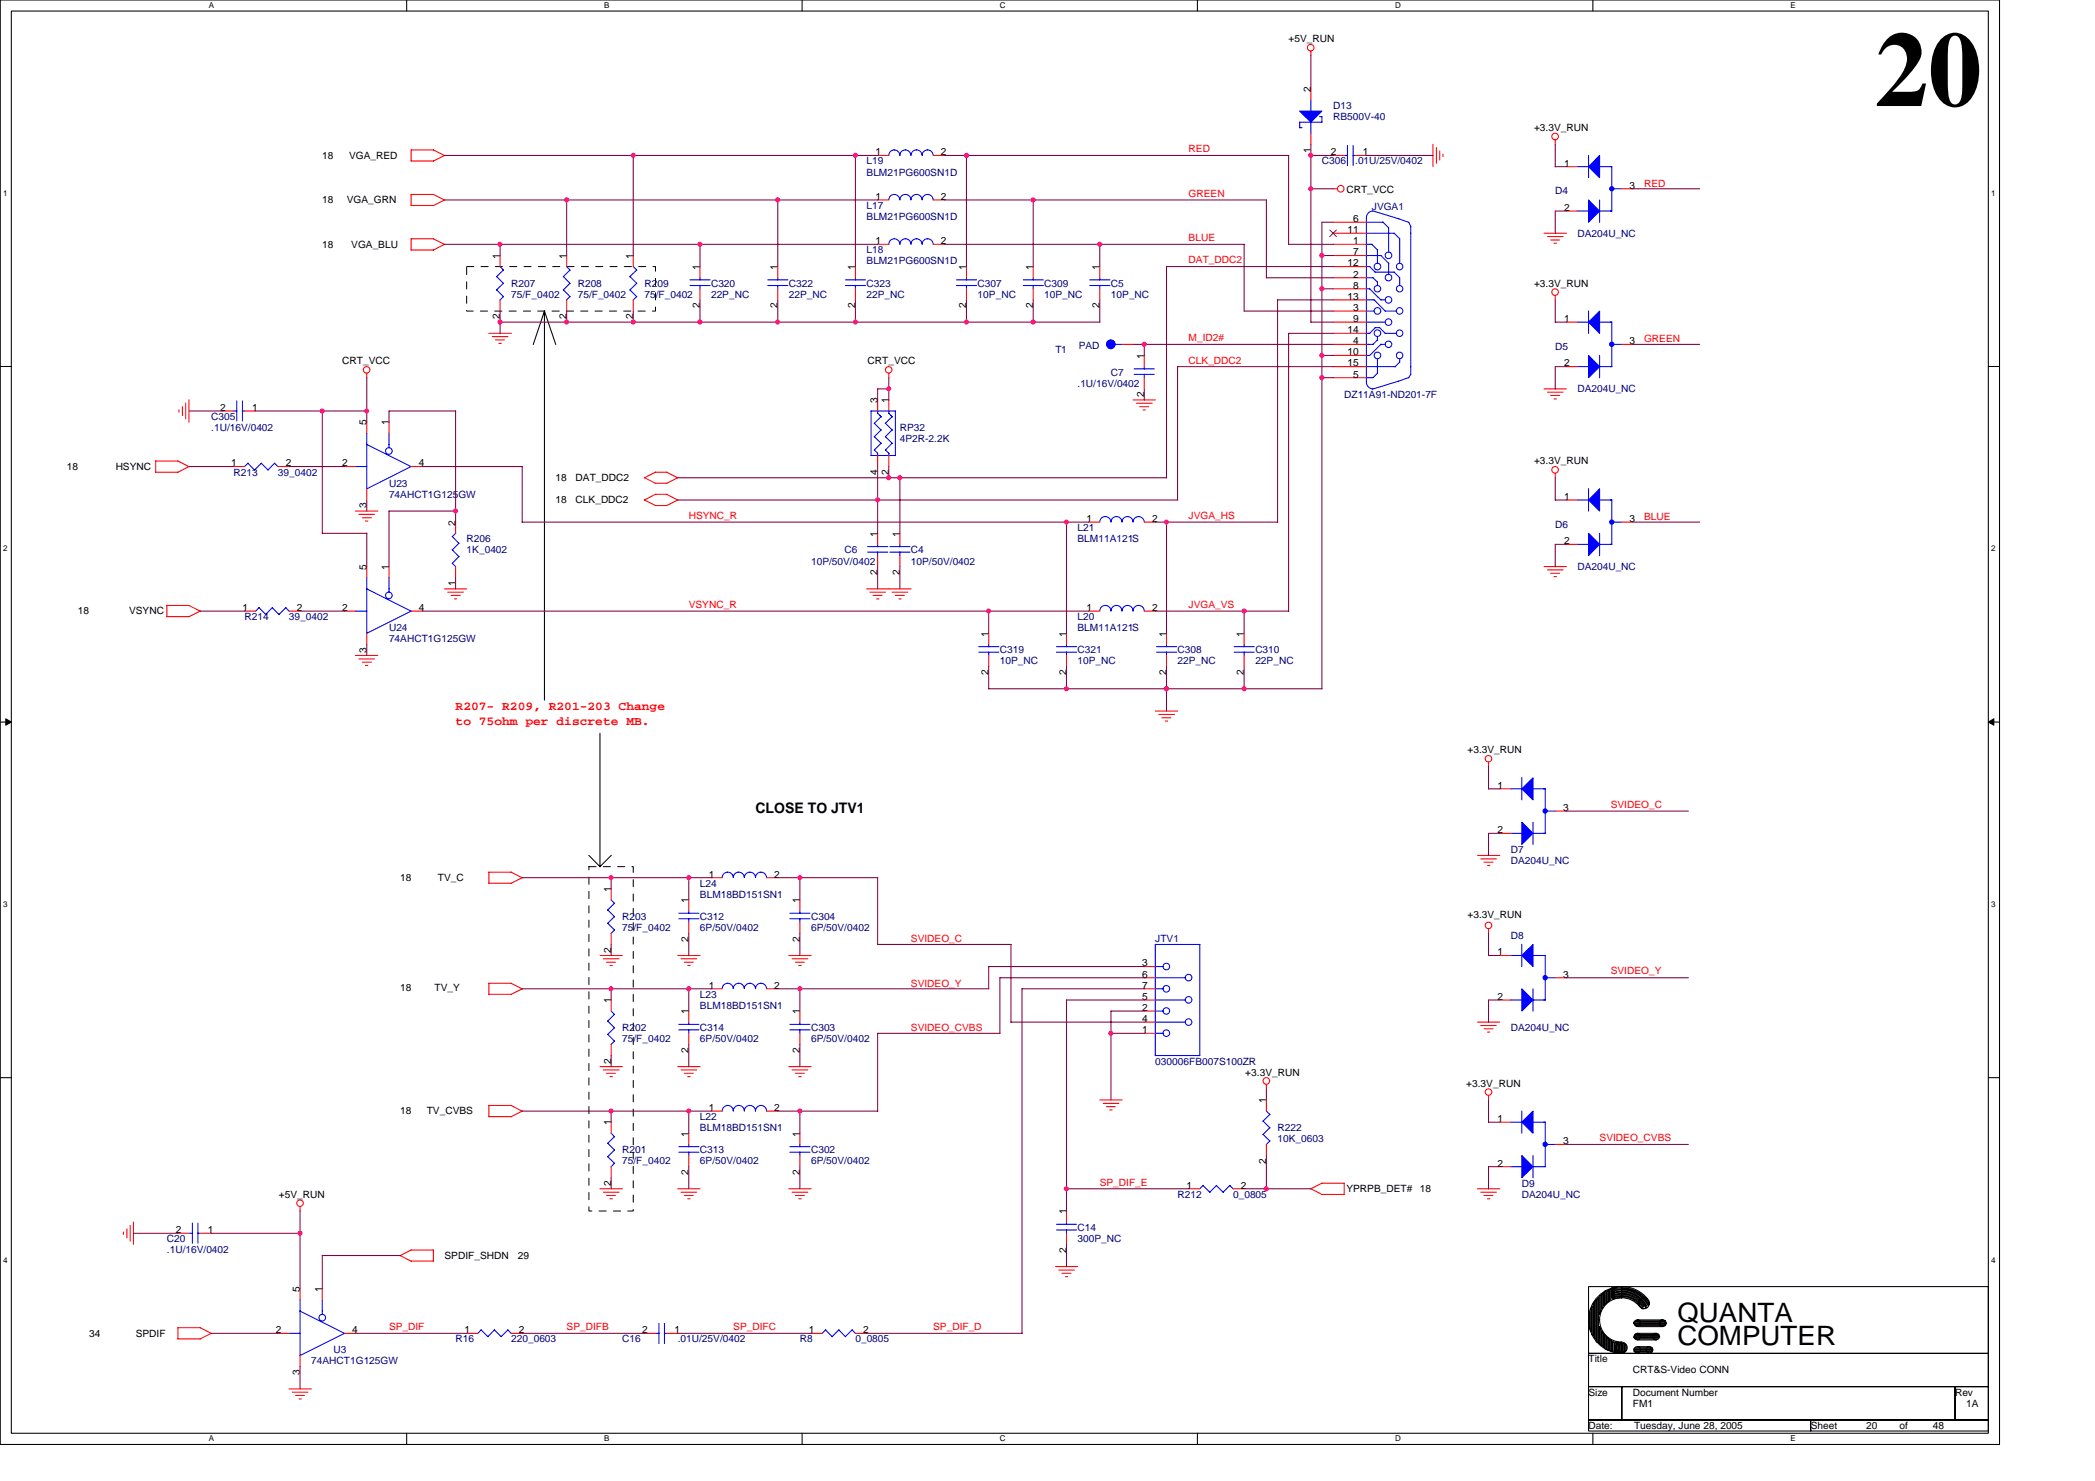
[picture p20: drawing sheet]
<svg xmlns="http://www.w3.org/2000/svg" width="297mm" height="210mm" viewBox="0 0 297 210" stroke-linecap="round" stroke-linejoin="round" font-family="sans-serif">
<defs><g id="words">
<text font-size="15.1" x="265.8" y="15">20</text>
<g font-size="3.8">
<text x="237.8" y="187.3">QUANTA</text>
<text x="237.8" y="190.7">COMPUTER</text>
</g>
<text font-size="2.1" x="107.1" y="115.3">CLOSE TO JTV1</text>
<g font-size="1.7" fill="#f00">
<text x="64.6" y="100.6">R207- R209, R201-203 Change</text>
<text x="64.6" y="102.8">to 75ohm per discrete MB.</text>
</g>
<g font-size="1.4">
<text x="182.7" y="6">+5V_RUN</text>
<text x="185.8" y="13.1" transform="rotate(-90 185.8 13.1)">2</text>
<text x="45.7" y="22.5">18</text>
<text x="49.5" y="22.5">VGA_RED</text>
<text x="124.1" y="22">1</text>
<text x="133.4" y="22">2</text>
<text x="185.8" y="21.6" transform="rotate(-90 185.8 21.6)">1</text>
<text x="188.7" y="22">2</text>
<text x="193.2" y="22">1</text>
<text x="217.5" y="18.6">+3.3V_RUN</text>
<text x="221.8" y="23.6">1</text>
<text x="45.7" y="28.8">18</text>
<text x="49.2" y="28.8">VGA_GRN</text>
<text x="124.1" y="28.3">1</text>
<text x="133.4" y="28.3">2</text>
<text x="190.9" y="27.4">CRT_VCC</text>
<text x="221.8" y="29.9">2</text>
<text x="231.1" y="26.7">3</text>
<text x="45.7" y="35.1">18</text>
<text x="49.8" y="35.1">VGA_BLU</text>
<text x="124.1" y="34.6">1</text>
<text x="133.4" y="34.6">2</text>
<text x="191.1" y="33">11</text>
<text x="191.9" y="31.5">6</text>
<text x="191.9" y="34.6">1</text>
<text x="70.9" y="36.7" transform="rotate(-90 70.9 36.7)">1</text>
<text x="80.3" y="36.7" transform="rotate(-90 80.3 36.7)">1</text>
<text x="89.8" y="36.7" transform="rotate(-90 89.8 36.7)">1</text>
<text x="99.2" y="38.3" transform="rotate(-90 99.2 38.3)">1</text>
<text x="110.3" y="38.3" transform="rotate(-90 110.3 38.3)">1</text>
<text x="121.3" y="38.3" transform="rotate(-90 121.3 38.3)">1</text>
<text x="137" y="38.3" transform="rotate(-90 137 38.3)">1</text>
<text x="146.5" y="38.3" transform="rotate(-90 146.5 38.3)">1</text>
<text x="155.9" y="38.3" transform="rotate(-90 155.9 38.3)">1</text>
<text x="191.1" y="37.8">12</text>
<text x="191.9" y="36.2">7</text>
<text x="191.9" y="39.3">2</text>
<text x="191.9" y="40.9">8</text>
<text x="217.5" y="40.6">+3.3V_RUN</text>
<text x="70.9" y="45.3" transform="rotate(-90 70.9 45.3)">2</text>
<text x="80.3" y="45.3" transform="rotate(-90 80.3 45.3)">2</text>
<text x="89.8" y="45.3" transform="rotate(-90 89.8 45.3)">2</text>
<text x="99.2" y="43.7" transform="rotate(-90 99.2 43.7)">2</text>
<text x="110.3" y="43.7" transform="rotate(-90 110.3 43.7)">2</text>
<text x="121.3" y="43.7" transform="rotate(-90 121.3 43.7)">2</text>
<text x="137" y="43.7" transform="rotate(-90 137 43.7)">2</text>
<text x="146.5" y="43.7" transform="rotate(-90 146.5 43.7)">2</text>
<text x="155.9" y="43.7" transform="rotate(-90 155.9 43.7)">2</text>
<text x="191.1" y="42.5">13</text>
<text x="191.1" y="47.2">14</text>
<text x="191.9" y="44.1">3</text>
<text x="191.9" y="45.6">9</text>
<text x="221.8" y="45.6">1</text>
<text x="48.5" y="51.6">CRT_VCC</text>
<text x="123" y="51.6">CRT_VCC</text>
<text x="162.2" y="50.9" transform="rotate(-90 162.2 50.9)">1</text>
<text x="191.1" y="50.4">10</text>
<text x="191.1" y="51.9">15</text>
<text x="191.9" y="48.8">4</text>
<text x="191.9" y="53.5">5</text>
<text x="221.8" y="51.9">2</text>
<text x="231.1" y="48.8">3</text>
<text x="31.2" y="58.2">2</text>
<text x="35.8" y="58.2">1</text>
<text x="124.4" y="57.1" transform="rotate(-90 124.4 57.1)">3</text>
<text x="126" y="57.1" transform="rotate(-90 126 57.1)">1</text>
<text x="162.2" y="56.3" transform="rotate(-90 162.2 56.3)">2</text>
<text x="52" y="60.3" transform="rotate(-90 52 60.3)">5</text>
<text x="55.1" y="60.3" transform="rotate(-90 55.1 60.3)">1</text>
<text x="217.5" y="65.8">+3.3V_RUN</text>
<text x="9.5" y="66.6">18</text>
<text x="16.4" y="66.6">HSYNC</text>
<text x="32.8" y="66.1">1</text>
<text x="40.5" y="66.1">2</text>
<text x="48.5" y="66.1">2</text>
<text x="59.4" y="66.1">4</text>
<text x="78.8" y="68.2">18</text>
<text x="78.8" y="71.3">18</text>
<text x="81.6" y="68.2">DAT_DDC2</text>
<text x="81.6" y="71.3">CLK_DDC2</text>
<text x="124.4" y="67.3" transform="rotate(-90 124.4 67.3)">4</text>
<text x="126" y="67.3" transform="rotate(-90 126 67.3)">2</text>
<text x="221.8" y="70.8">1</text>
<text x="52" y="72" transform="rotate(-90 52 72)">3</text>
<text x="64.6" y="74.5" transform="rotate(-90 64.6 74.5)">2</text>
<text x="124.4" y="76.1" transform="rotate(-90 124.4 76.1)">1</text>
<text x="127.6" y="76.1" transform="rotate(-90 127.6 76.1)">1</text>
<text x="154" y="74">1</text>
<text x="163.3" y="74">2</text>
<text x="221.8" y="77.1">2</text>
<text x="231.1" y="74">3</text>
<text x="52" y="80.8" transform="rotate(-90 52 80.8)">5</text>
<text x="55.1" y="80.8" transform="rotate(-90 55.1 80.8)">1</text>
<text x="64.6" y="83.1" transform="rotate(-90 64.6 83.1)">1</text>
<text x="124.4" y="81.5" transform="rotate(-90 124.4 81.5)">2</text>
<text x="127.6" y="81.5" transform="rotate(-90 127.6 81.5)">2</text>
<text x="11" y="87.1">18</text>
<text x="18.3" y="87.1">VSYNC</text>
<text x="34.4" y="86.6">1</text>
<text x="42.1" y="86.6">2</text>
<text x="48.5" y="86.6">2</text>
<text x="59.4" y="86.6">4</text>
<text x="154" y="86.6">1</text>
<text x="163.3" y="86.6">2</text>
<text x="52" y="92.5" transform="rotate(-90 52 92.5)">3</text>
<text x="140.2" y="95.7" transform="rotate(-90 140.2 95.7)">2</text>
<text x="140.2" y="90.2" transform="rotate(-90 140.2 90.2)">1</text>
<text x="151.2" y="95.7" transform="rotate(-90 151.2 95.7)">2</text>
<text x="151.2" y="90.2" transform="rotate(-90 151.2 90.2)">1</text>
<text x="165.4" y="95.7" transform="rotate(-90 165.4 95.7)">2</text>
<text x="165.4" y="90.2" transform="rotate(-90 165.4 90.2)">1</text>
<text x="176.4" y="95.7" transform="rotate(-90 176.4 95.7)">2</text>
<text x="176.4" y="90.2" transform="rotate(-90 176.4 90.2)">1</text>
<text x="208.1" y="106.8">+3.3V_RUN</text>
<text x="212.3" y="111.8">1</text>
<text x="212.3" y="118.1">2</text>
<text x="221.6" y="114.9">3</text>
<text x="56.7" y="124.9">18</text>
<text x="62.1" y="124.9">TV_C</text>
<text x="100.5" y="124.4">1</text>
<text x="109.8" y="124.4">2</text>
<text x="86.6" y="126.4" transform="rotate(-90 86.6 126.4)">1</text>
<text x="97.6" y="128" transform="rotate(-90 97.6 128)">1</text>
<text x="113.4" y="128" transform="rotate(-90 113.4 128)">1</text>
<text x="208.1" y="130.1">+3.3V_RUN</text>
<text x="86.6" y="135" transform="rotate(-90 86.6 135)">2</text>
<text x="97.6" y="133.5" transform="rotate(-90 97.6 133.5)">2</text>
<text x="113.4" y="133.5" transform="rotate(-90 113.4 133.5)">2</text>
<text x="161.9" y="137">3</text>
<text x="212.3" y="135.4">1</text>
<text x="56.7" y="140.5">18</text>
<text x="61.6" y="140.5">TV_Y</text>
<text x="86.6" y="142.2" transform="rotate(-90 86.6 142.2)">1</text>
<text x="97.6" y="143.8" transform="rotate(-90 97.6 143.8)">1</text>
<text x="100.5" y="140.1">1</text>
<text x="109.8" y="140.1">2</text>
<text x="113.4" y="143.8" transform="rotate(-90 113.4 143.8)">1</text>
<text x="161.9" y="138.6">6</text>
<text x="161.9" y="140.1">7</text>
<text x="161.9" y="143.3">2</text>
<text x="161.9" y="141.7">5</text>
<text x="212.3" y="141.7">2</text>
<text x="221.6" y="138.6">3</text>
<text x="97.6" y="149.2" transform="rotate(-90 97.6 149.2)">2</text>
<text x="113.4" y="149.2" transform="rotate(-90 113.4 149.2)">2</text>
<text x="161.9" y="144.8">4</text>
<text x="161.9" y="146.4">1</text>
<text x="86.6" y="150.8" transform="rotate(-90 86.6 150.8)">2</text>
<text x="176.6" y="152.4">+3.3V_RUN</text>
<text x="207.9" y="154">+3.3V_RUN</text>
<text x="56.7" y="157.9">18</text>
<text x="60.5" y="157.9">TV_CVBS</text>
<text x="86.6" y="159.5" transform="rotate(-90 86.6 159.5)">1</text>
<text x="97.6" y="161.1" transform="rotate(-90 97.6 161.1)">1</text>
<text x="100.5" y="157.5">1</text>
<text x="109.8" y="157.5">2</text>
<text x="113.4" y="161.1" transform="rotate(-90 113.4 161.1)">1</text>
<text x="179.5" y="156.4" transform="rotate(-90 179.5 156.4)">1</text>
<text x="212.3" y="159">1</text>
<text x="97.6" y="166.5" transform="rotate(-90 97.6 166.5)">2</text>
<text x="113.4" y="166.5" transform="rotate(-90 113.4 166.5)">2</text>
<text x="179.5" y="165" transform="rotate(-90 179.5 165)">2</text>
<text x="212.3" y="165.3">2</text>
<text x="221.6" y="162.2">3</text>
<text x="39.6" y="169.8">+5V_RUN</text>
<text x="86.6" y="168.1" transform="rotate(-90 86.6 168.1)">2</text>
<text x="151.2" y="172.1" transform="rotate(-90 151.2 172.1)">1</text>
<text x="168.2" y="168.5">1</text>
<text x="175.9" y="168.5">2</text>
<text x="190.9" y="169">YPRPB_DET#</text>
<text x="201.3" y="169">18</text>
<text x="24.9" y="174.8">2</text>
<text x="29.5" y="174.8">1</text>
<text x="63" y="178.4">SPDIF_SHDN</text>
<text x="73.4" y="178.4">29</text>
<text x="151.2" y="177.5" transform="rotate(-90 151.2 177.5)">2</text>
<text x="42.5" y="183.1" transform="rotate(-90 42.5 183.1)">5</text>
<text x="45.7" y="183.1" transform="rotate(-90 45.7 183.1)">1</text>
<text x="12.6" y="189.4">34</text>
<text x="19.2" y="189.4">SPDIF</text>
<text x="39.1" y="189">2</text>
<text x="49.9" y="189">4</text>
<text x="65.9" y="189">1</text>
<text x="73.6" y="189">2</text>
<text x="91.1" y="189">2</text>
<text x="95.6" y="189">1</text>
<text x="114.7" y="189">1</text>
<text x="122.4" y="189">2</text>
<text x="42.5" y="194.9" transform="rotate(-90 42.5 194.9)">3</text>
<text x="225.2" y="193.1">Title</text>
<text x="225.2" y="197.8">Size</text>
<text x="231.5" y="197.8">Document Number</text>
<text x="231.5" y="194.6">CRT&amp;S-Video CONN</text>
<text x="277.2" y="197.8">Rev</text>
<text x="225.2" y="202.5">Date:</text>
<text x="231.5" y="199.4">FM1</text>
<text x="231.7" y="202.5">Tuesday, June 28, 2005</text>
<text x="256.7" y="202.5">Sheet</text>
<text x="264.6" y="202.5">20</text>
<text x="269.3" y="202.5">of</text>
<text x="274" y="202.5">48</text>
<text x="278.8" y="199.4">1A</text>
</g>
<g font-size="1.4" fill="#000080">
<text x="189" y="15.4">D13</text>
<text x="189" y="17">RB500V-40</text>
<text x="122.9" y="23.3">L19</text>
<text x="187.4" y="23.3">C306</text>
<text x="192.1" y="23.3">.01U/25V/0402</text>
<text x="122.9" y="24.9">BLM21PG600SN1D</text>
<text x="122.9" y="29.6">L17</text>
<text x="194.5" y="29.8">JVGA1</text>
<text x="220.5" y="27.6">D4</text>
<text x="122.9" y="35.9">L18</text>
<text x="122.9" y="31.2">BLM21PG600SN1D</text>
<text x="223.6" y="33.5">DA204U_NC</text>
<text x="72.5" y="40.6">R207</text>
<text x="81.9" y="40.6">R208</text>
<text x="91.4" y="40.6">R209</text>
<text x="100.8" y="40.6">C320</text>
<text x="111.8" y="40.6">C322</text>
<text x="122.9" y="37.5">BLM21PG600SN1D</text>
<text x="122.9" y="40.6">C323</text>
<text x="138.6" y="40.6">C307</text>
<text x="148.1" y="40.6">C309</text>
<text x="157.5" y="40.6">C5</text>
<text x="72.5" y="42.2">75/F_0402</text>
<text x="81.9" y="42.2">75/F_0402</text>
<text x="91.4" y="42.2">75/F_0402</text>
<text x="100.8" y="42.2">22P_NC</text>
<text x="111.8" y="42.2">22P_NC</text>
<text x="122.9" y="42.2">22P_NC</text>
<text x="138.6" y="42.2">10P_NC</text>
<text x="148.1" y="42.2">10P_NC</text>
<text x="157.5" y="42.2">10P_NC</text>
<text x="149.6" y="50.1">T1</text>
<text x="152.9" y="49.4">PAD</text>
<text x="157.5" y="53.2">C7</text>
<text x="220.5" y="49.6">D5</text>
<text x="29.9" y="59.5">C305</text>
<text x="152.8" y="54.8">.1U/16V/0402</text>
<text x="190.6" y="56.4">DZ11A91-ND201-7F</text>
<text x="223.6" y="55.6">DA204U_NC</text>
<text x="29.9" y="61.1">.1U/16V/0402</text>
<text x="127.6" y="61.1">RP32</text>
<text x="127.6" y="62.7">4P2R-2.2K</text>
<text x="33.1" y="67.4">R213</text>
<text x="39.4" y="67.4">39_0402</text>
<text x="55.2" y="69">U23</text>
<text x="55.2" y="70.5">74AHCT1G125GW</text>
<text x="66.2" y="76.9">R206</text>
<text x="152.8" y="75.3">L21</text>
<text x="152.8" y="76.9">BLM11A121S</text>
<text x="220.5" y="74.8">D6</text>
<text x="66.2" y="78.4">1K_0402</text>
<text x="115" y="80">10P/50V/0402</text>
<text x="119.7" y="78.4">C6</text>
<text x="129.2" y="78.4">C4</text>
<text x="129.2" y="80">10P/50V/0402</text>
<text x="223.6" y="80.8">DA204U_NC</text>
<text x="34.7" y="87.9">R214</text>
<text x="41" y="87.9">39_0402</text>
<text x="55.2" y="89.5">U24</text>
<text x="152.8" y="87.9">L20</text>
<text x="152.8" y="89.5">BLM11A121S</text>
<text x="55.2" y="91">74AHCT1G125GW</text>
<text x="141.8" y="92.6">C319</text>
<text x="141.8" y="94.2">10P_NC</text>
<text x="152.8" y="92.6">C321</text>
<text x="152.8" y="94.2">10P_NC</text>
<text x="167" y="92.6">C308</text>
<text x="167" y="94.2">22P_NC</text>
<text x="178" y="92.6">C310</text>
<text x="178" y="94.2">22P_NC</text>
<text x="99.2" y="125.7">L24</text>
<text x="214.2" y="120.9">D7</text>
<text x="214.2" y="122.5">DA204U_NC</text>
<text x="88.2" y="130.4">R203</text>
<text x="88.2" y="132">75/F_0402</text>
<text x="99.2" y="130.4">C312</text>
<text x="99.2" y="132">6P/50V/0402</text>
<text x="99.2" y="127.3">BLM18BD151SN1</text>
<text x="115" y="130.4">C304</text>
<text x="115" y="132">6P/50V/0402</text>
<text x="163.8" y="133.5">JTV1</text>
<text x="214.2" y="133.1">D8</text>
<text x="99.2" y="141.4">L23</text>
<text x="99.2" y="143">BLM18BD151SN1</text>
<text x="88.2" y="146.1">R202</text>
<text x="88.2" y="147.7">75/F_0402</text>
<text x="99.2" y="146.1">C314</text>
<text x="99.2" y="147.7">6P/50V/0402</text>
<text x="115" y="146.1">C303</text>
<text x="115" y="147.7">6P/50V/0402</text>
<text x="214.2" y="146.1">DA204U_NC</text>
<text x="163.8" y="150.9">030006FB007S100ZR</text>
<text x="99.2" y="158.7">L22</text>
<text x="99.2" y="160.3">BLM18BD151SN1</text>
<text x="181.1" y="160.3">R222</text>
<text x="181.1" y="161.9">10K_0603</text>
<text x="88.2" y="163.5">R201</text>
<text x="88.2" y="165">75/F_0402</text>
<text x="99.2" y="163.5">C313</text>
<text x="99.2" y="165">6P/50V/0402</text>
<text x="115" y="163.5">C302</text>
<text x="115" y="165">6P/50V/0402</text>
<text x="167" y="169.8">R212</text>
<text x="174.8" y="169.8">0_0805</text>
<text x="215.8" y="168.2">D9</text>
<text x="215.8" y="169.8">DA204U_NC</text>
<text x="23.7" y="176.1">C20</text>
<text x="23.7" y="177.6">.1U/16V/0402</text>
<text x="152.8" y="174.5">C14</text>
<text x="152.8" y="176.1">300P_NC</text>
<text x="47.3" y="191.8">U3</text>
<text x="64.6" y="190.2">R16</text>
<text x="72.5" y="190.2">220_0603</text>
<text x="88.2" y="190.2">C16</text>
<text x="96.1" y="190.2">.01U/25V/0402</text>
<text x="113.4" y="190.2">R8</text>
<text x="121.3" y="190.2">0_0805</text>
<text x="44.1" y="193.4">74AHCT1G125GW</text>
</g>
<g font-size="1.4" fill="#f00">
<text x="168.5" y="21.6">RED</text>
<text x="168.5" y="27.9">GREEN</text>
<text x="233.1" y="26.5">RED</text>
<text x="168.5" y="34.2">BLUE</text>
<text x="168.5" y="37.3">DAT_DDC2</text>
<text x="168.5" y="48.3">M_ID2#</text>
<text x="168.5" y="51.6">CLK_DDC2</text>
<text x="233.1" y="48.5">GREEN</text>
<text x="97.7" y="73.6">HSYNC_R</text>
<text x="168.5" y="73.6">JVGA_HS</text>
<text x="233.1" y="73.7">BLUE</text>
<text x="97.7" y="86.1">VSYNC_R</text>
<text x="168.5" y="86.1">JVGA_VS</text>
<text x="228.4" y="114.5">SVIDEO_C</text>
<text x="129.2" y="133.5">SVIDEO_C</text>
<text x="129.2" y="139.8">SVIDEO_Y</text>
<text x="228.4" y="138.1">SVIDEO_Y</text>
<text x="129.2" y="146.1">SVIDEO_CVBS</text>
<text x="226.8" y="161.7">SVIDEO_CVBS</text>
<text x="155.9" y="168">SP_DIF_E</text>
<text x="55.2" y="188.5">SP_DIF</text>
<text x="80.3" y="188.5">SP_DIFB</text>
<text x="104" y="188.5">SP_DIFC</text>
<text x="132.3" y="188.5">SP_DIF_D</text>
</g>
<g font-size="1.1">
<text x="29.6" y="1.2">A</text>
<text x="85.7" y="1.2">B</text>
<text x="141.7" y="1.2">C</text>
<text x="197.8" y="1.2">D</text>
<text x="253.9" y="1.2">E</text>
<text x=".4" y="27.8">1</text>
<text x="282.3" y="27.8">1</text>
<text x=".4" y="78.1">2</text>
<text x="282.3" y="78.1">2</text>
<text x=".4" y="128.5">3</text>
<text x="282.3" y="128.5">3</text>
<text x=".4" y="178.9">4</text>
<text x="282.3" y="178.9">4</text>
<text x="29.6" y="204.3">A</text>
<text x="85.7" y="204.3">B</text>
<text x="141.7" y="204.3">C</text>
<text x="197.8" y="204.3">D</text>
<text x="253.9" y="204.3">E</text>
</g>
</g></defs>
<path d="M0 0h283.5v204.7h-283.5zM1.6 1.6h280.3v201.5h-280.3z" fill="none" stroke="#000" stroke-width=".15"/>
<g fill="#fff">
<path d="M29.6 .1h.8v1.3h-.8z"/>
<path d="M29.6 203.3h.8v1.3h-.8z"/>
</g>
<path d="M57.7 0v1.6M57.7 203.1v1.6" fill="none" stroke="#000" stroke-width=".15"/>
<g fill="#fff">
<path d="M85.7 .1h.7v1.3h-.7z"/>
<path d="M85.7 203.3h.7v1.3h-.7z"/>
</g>
<path d="M113.7 0v1.6M113.7 203.1v1.6" fill="none" stroke="#000" stroke-width=".15"/>
<g fill="#fff">
<path d="M141.7 .1h.9v1.3h-.9z"/>
<path d="M141.7 203.3h.9v1.3h-.9z"/>
</g>
<path d="M169.8 0v1.6M169.8 203.1v1.6" fill="none" stroke="#000" stroke-width=".15"/>
<g fill="#fff">
<path d="M197.8 .1h.8v1.3h-.8z"/>
<path d="M197.8 203.3h.8v1.3h-.8z"/>
</g>
<path d="M225.8 0v1.6M225.8 203.1v1.6" fill="none" stroke="#000" stroke-width=".15"/>
<g fill="#fff">
<path d="M253.9 .1h.7v1.3h-.7z"/>
<path d="M253.9 203.3h.7v1.3h-.7z"/>
<path d="M.4 26.8h.7v1.2h-.7z"/>
<path d="M282.3 26.8h.6v1.2h-.6z"/>
<path d="M.4 77.1h.7v1.3h-.7z"/>
<path d="M282.3 77.1h.6v1.3h-.6z"/>
</g>
<path d="M0 51.9h1.6M281.9 51.9h1.6" fill="none" stroke="#000" stroke-width=".15"/>
<g fill="#fff">
<path d="M.4 127.5h.7v1.3h-.7z"/>
<path d="M282.3 127.5h.6v1.3h-.6z"/>
</g>
<path d="M0 102.3h1.6M281.9 102.3h1.6" fill="none" stroke="#000" stroke-width=".15"/>
<path d="M.8 101.9l.8 .4-.8 .5zM281.9 102.3l.8-.4v.9z" fill="#000" stroke="#000" stroke-width=".14"/>
<g fill="#fff">
<path d="M.4 177.9h.7v1.3h-.7z"/>
<path d="M282.3 177.9h.6v1.3h-.6z"/>
</g>
<g fill="none" stroke="#000" stroke-width=".15">
<path d="M77.2 44.1v55.1M77.2 44.1l-1.6 4.7M77.2 44.1l1.6 4.7M85.1 103.9v19M83.5 121.2l1.6 1.6 1.6-1.6M0 152.7h1.6M281.9 152.7h1.6M225.2 182.4h56.7v9.4h-56.7zM225.2 191.8h56.7v4.7h-56.7zM225.2 196.5h4.8v4.8h-4.8zM225.4 186v2.2l.2 .5M225.7 185.2v3.9l.2 .2"/>
<path d="M225.7 185.2l-.2 .3v3.2M225.9 184.8v4.5M226 184.6v5l.2 .2M226 184.5l-.1 .4M226.3 184.2v6M226.4 184.2l-.2 .2v5.4M226.6 183.9v6.5M226.6 190.4h.2M226.7 183.9l-.2 .2v6.1M226.8 183.6v2.7l.2-.5M227 188.3v2.3l.1 .1M227 188.4l-.2-.4v2.4"/>
<path d="M227.1 183.5v2M227.1 183.4l-.1 .2v2.2M227.3 189v1.9M227.3 190.9l.2 .1M227.3 189l-.2-.3v2M227.3 185.3l-.2 .2M227.4 183.1v2M227.4 189.1v1.9M227.4 189.1l.2 .2M227.5 183.1l-.2 .2v2M227.6 191.2h.2M227.6 189.3v1.9"/>
<path d="M227.6 184.8l-.2 .2M227.8 183v1.7M227.8 183h-.2v1.9M227.9 189.6v1.7h.2M227.9 189.6l-.1-.2v1.8M227.9 184.5l-.1 .2M228.1 182.8v1.6M228.1 182.8l-.2 .2v1.6M228.2 182.8v1.4M228.2 189.9v1.4l.2 .2M228.2 189.9l-.1-.1v1.5M228.2 184.2l-.1 .2"/>
<path d="M228.4 182.7v1.6M228.4 189.9v1.6M228.4 189.9l.2 .2M228.4 182.6l-.2 .2M228.5 190.1v1.4M228.7 183.7l1.2-.2a3.6 3.6 0 0 1 3.1 1.7M228.7 183.5l1.2-.2a3.8 3.8 0 0 1 3.4 2.1M228.7 183.3l1.2-.2a3.9 3.9 0 0 1 3.6 2.3M228.7 183.2l1.2-.2a4 4 0 0 1 3.6 2.1M228.7 183l1.2-.2a4.2 4.2 0 0 1 3.8 2.2M228.7 182.7l1.2-.2a4.6 4.6 0 0 1 3.9 2.2M228.7 190.1v1.4h-.2"/>
<path d="M228.7 184.1l-.2-.2v-1.3l.2-.1v1.6M228.7 190.2h.2M228.7 184l1.2-.2a3.3 3.3 0 0 1 3 1.7M228.7 183.8l1.2-.2a3.5 3.5 0 0 1 3.1 1.9M228.8 182.8l1.1-.1a4.4 4.4 0 0 1 3.9 2.2M228.9 191.5h.1M228.9 182.6v1.3M228.9 190.2v1.3M229 190.2h.2M229 190.2v1.3M229.3 190.2v1.5l.2-.2M229.3 190.2l-.5 1.4h.4v-1.4"/>
<path d="M229.5 190.2v1.3M229.5 190.2l.2 .4M229.6 190.5v1.1h.2M229.9 182.4l-1.4 .2M229.9 183.9l-1.1 .2M230 196.5h47.2v4.8h-47.2zM230 190.4v1.2h.1v-1.2h.2M230 190.4h-.2v1.2M230.3 190.4v1.3l.1-.2M230.4 190.5v1M230.4 190.5l.2 .2M230.6 190.7v.6"/>
<path d="M231.7 187.6h4.6M231.7 189.4h3.6M231.8 187.2h4.3v.2h-4.4v.2M231.8 189.1h3.4M231.8 191h2.4M232 187.9h4.1M232 189.8h3M232 191.6h2.2M232.2 190.9h1.7M232.2 191.8h1.7M232.2 189.9h2.7M232.2 189h2.7"/>
<path d="M232.2 188h3.6M232.2 187.1h3.6M232.4 185.1a3.1 3.1 0 0 0-2.5-1.2 3.1 3.1 0 0 0-3.1 3.1 3.2 3.2 0 0 0 3.1 3.2M233.6 184.1a4.7 4.7 0 0 0-3.7-1.7 4.7 4.7 0 0 0-4.7 4.6 4.7 4.7 0 0 0 4.7 4.8M234.2 191.2h-2.5v.1h2.7l-.2 .2M234.2 191v.2M234.2 191.5h-2.5l.3 .2M235.2 189.1v.2h-3.4l-.1 .2M235.3 189.4l-.2 .2h-3.4l.3 .2M236.1 187.7h-4.3l.2 .2M236.3 187.6l-.2 .1M277.2 196.5h4.7v4.8h-4.7z"/>
<path d="M225.2 201.3h31.5v1.5h-31.5zM256.7 201.3h25.2v1.5h-25.2z"/>
<circle cx="229.9" cy="191" r=".78"/>
<circle cx="232.1" cy="187.5" r=".46"/>
<circle cx="232.1" cy="191.3" r=".46"/>
<circle cx="232.1" cy="189.4" r=".46"/>
<circle cx="233.1" cy="184.7" r=".77"/>
<circle cx="233.9" cy="191.3" r=".46"/>
<circle cx="234.8" cy="189.4" r=".46"/>
<circle cx="235.8" cy="187.5" r=".47"/>
</g>
<path d="M66.2 37.8h26.7v6.3h-26.7v-6.3M83.5 122.8h6.3v48.8h-6.3v-48.8" fill="none" stroke="#000" stroke-width=".14" stroke-dasharray="1 1 1 1 1 1 1 1"/>
<g fill="none" stroke="#f00" stroke-width=".15">
<path d="M185.9 7.2v.7M185.9 12.6v1.6M185.9 18.9v1.6M220.5 19.8v.7M58.3 33.8h3.2M58.3 33.8v1.6l3.1 .1 1.6-.9M58.3 21.2v1.6h3.1l1.6-.8M58.3 21.3h3.2M61.4 33.8l1.7 .8M61.4 27.6l1.7 .8M61.4 21.3l1.7 .8M61.5 27.6l-3.2-.1v1.6h3.1l1.6-.8"/>
<path d="M70.9 36.2v1.6M80.3 36.2v1.6M89.8 36.2v1.6M99.2 37.8v1.6M110.3 37.8v1.6M121.3 37.8v1.6M124.4 34.6h1.6M124.4 22h1.6M124.4 28.3h1.6M132.3 34.6h1.6M132.3 22h1.6M132.3 28.3h1.6"/>
<path d="M137 37.8v1.6M146.5 37.8v1.6M155.9 37.8v1.6M189 26.8h.6M189 33.1h4.7M189 31.5h4.7M189 34.6h4.7M189 36.2h4.7M189 37.8h4.7M189 39.4h4.7M189 22h1.6M192.1 22h1.6"/>
<path d="M203.2 20.4v3.2M203.7 20.9v2.2M204.1 21.4v1.3M204.6 21.9v.3M218.9 33.1h3.2M219.4 33.5h2.2M219.9 34h1.2M220.3 34.5h.4M222.1 29.9h1.5M222.1 23.6h1.5M230 26.8h1.5M25.4 58.1v.3"/>
<path d="M25.9 57.6v1.3M26.3 57.1v2.3M26.8 56.7v3.1M31.5 58.3h1.6M34.7 58.3h1.6M52 52.9v.7M52 59.8v1.6M55.2 59.8v1.6M69.3 47.2h3.2M69.8 47.7h2.2M70.2 48.2h1.3M70.7 48.7h.4"/>
<path d="M70.9 42.5v1.6M80.3 42.5v1.6M89.8 42.5v1.6M99.2 40.9v1.6M110.3 40.9v1.6M121.3 40.9v1.6M124.4 56.7v1.6M126 52.9v.7M126 56.7v1.6M137 40.9v1.6M146.5 40.9v1.6M155.9 40.9v1.6"/>
<path d="M159.1 48.8h1.6M160.7 56.7h3.1M161.1 57.1h2.3M161.6 57.6h1.3M162.1 58.1h.3M162.2 50.4v1.6M162.2 53.5v1.6M189 47.2h4.7M189 40.9h4.7M189 42.5h4.7M189 44.1h4.7M189 45.7h4.7"/>
<path d="M189 48.8h4.7M189 50.4h4.7M189 52h4.7M189 53.5h4.7M218.9 55.1h3.2M219.4 55.6h2.2M219.9 56h1.2M220.3 56.5h.4M220.5 41.9v.6M222.1 45.7h1.5M222.1 52h1.5M230 48.8h1.5"/>
<path d="M22.1 66.9h3.1M26.8 66.1l-1.6 .9M26.8 66.1l-1.6-.8h-3.1v1.6M33.1 66.1h1.6M39.4 66.1h1.6M48.8 66.1h1.6M50.4 72.4h3.2M50.9 72.9h2.2M51.4 73.4h1.3M51.8 73.9h.4M52 69.3v1.6M58.3 66.1h1.6"/>
<path d="M64.6 74v1.6M91.4 67.7l1.5 .8M91.4 70.8l1.5 .8M92.9 68.5h1.6M92.9 71.6h1.6M92.9 66.9h1.6l1.6 .8M92.9 70.1h1.6l1.6 .8M93 66.9l-1.6 .8M93 70l-1.6 .9M96.1 67.7l-1.6 .8M96.1 70.9l-1.6 .8M124.4 64.6v1.5"/>
<path d="M124.4 75.6v1.6M124.4 78.7v1.6M126 64.6v1.5M127.6 75.6v1.6M127.6 78.7v1.6M154.4 74h1.5M162.2 74h1.6M220.5 67.1v.6M222.1 77.2h1.5M222.1 70.9h1.5M230 74h1.5M23.6 87.4h3.2"/>
<path d="M23.7 85.8h3.1l1.6 .8-1.6 .8M23.7 85.8v1.6M34.7 86.6h1.6M41 86.6h1.5M48.8 86.6h1.6M50.4 92.9h3.2M50.9 93.4h2.2M51.4 93.9h1.3M51.8 94.3h.4M52 80.3v1.6M52 89.7v1.6M55.2 80.3v1.6"/>
<path d="M58.3 86.6h1.6M63 83.5h3.2M63.5 83.9h2.2M64 84.4h1.3M64.4 84.9h.3M64.6 80.3v1.6M122.9 83.5h6.3M123.3 83.9h2.3M123.8 84.4h1.3M124.3 84.9h.3M126.5 83.9h2.2M126.9 84.4h1.3"/>
<path d="M127.4 84.9h.4M140.2 89.7v1.6M140.2 92.9v1.6M151.2 89.7v1.6M151.2 92.9v1.6M154.4 86.6h1.5M162.2 86.6h1.6M165.4 89.7v1.6M165.4 92.9v1.6M176.4 89.7v1.6M176.4 92.9v1.6M218.9 80.3h3.2"/>
<path d="M219.4 80.8h2.2M219.9 81.3h1.2M220.3 81.7h.4M163.8 100.8h3.2M164.3 101.3h2.2M164.7 101.7h1.3M165.2 102.2h.4M211 108v.7M212.6 118.1h1.6M212.6 111.8h1.6M220.5 115h1.6M69.3 125.2h3.2"/>
<path d="M69.3 139.4h3.2l1.6 .8-1.6 .7M69.3 139.3v1.6M74 124.4l-1.5 .8M74.1 124.4l-1.6-.8h-3.2v1.6M85.1 135.4h3.1M85.6 135.9h2.2M86 136.4h1.3M86.5 136.8h.3M86.7 126v1.6M86.7 132.3v1.6M96.1 135.4h3.2M96.6 135.9h2.2"/>
<path d="M97 136.4h1.3M97.5 136.8h.4M97.7 127.6v1.5M97.7 130.7v1.6M100.8 124.4h1.6M108.7 124.4h1.6M111.8 135.4h3.2M112.3 135.9h2.2M112.8 136.4h1.2M113.3 136.8h.3M113.4 127.6v1.5M113.4 130.7v1.6"/>
<path d="M162.2 137h1.6M162.2 138.6h1.6M209.5 121.2h3.2M209.9 121.7h2.3M210.4 122.2h1.3M210.9 122.7h.3M211 131.6v.7M212.6 135.4h1.6M220.5 138.6h1.6M69.3 140.9h3.2M69.3 158.3h3.2M69.3 158.3v-1.6h3.2l1.6 .8-1.6 .8"/>
<path d="M85.1 151.2h3.1M85.6 151.6h2.2M86 152.1h1.3M86.5 152.6h.3M86.7 141.7v1.6M86.7 148v1.6M86.7 159v1.6M96.1 151.2h3.2M96.6 151.6h2.2M97 152.1h1.3M97.5 152.6h.4M97.7 143.3v1.6"/>
<path d="M97.7 146.5v1.5M100.8 140.1h1.6M100.8 157.5h1.6M108.7 140.1h1.6M108.7 157.5h1.6M111.8 151.2h3.2M112.3 151.6h2.2M112.8 152.1h1.2M113.3 152.6h.3M113.4 143.3v1.6M113.4 146.5v1.5M155.9 155.9h3.2"/>
<path d="M156.4 156.4h2.2M156.9 156.8h1.2M157.3 157.3h.4M162.2 144.9h1.6M162.2 140.1h1.6M162.2 143.3h1.6M162.2 146.5h1.6M162.2 141.7h1.6M179.6 153.7v.6M179.6 155.9v1.6M209.5 144.9h3.1M209.9 145.4h2.2"/>
<path d="M210.4 145.8h1.3M210.9 146.3h.3M211 155.3v.6M212.6 141.7h1.6M212.6 159h1.6M17.5 174.6v.3M18 174.2v1.3M18.5 173.7v2.2M18.9 173.2v3.2M25.2 174.8h1.6M28.4 174.8h1.5M42.5 171v.7"/>
<path d="M56.7 178l1.6-.8h3.1v1.5M56.7 177.9l1.6 .9M58.3 178.7h3.2M85.1 168.5h3.1M85.6 169h2.2M86 169.4h1.3M86.5 169.9h.3M86.7 165.4v1.5M96.1 168.5h3.2M96.6 169h2.2M97 169.4h1.3M97.5 169.9h.4"/>
<path d="M97.7 160.6v1.6M97.7 163.8v1.6M111.8 168.5h3.2M112.3 169h2.2M112.8 169.4h1.2M113.3 169.9h.3M113.4 160.6v1.6M113.4 163.8v1.6M149.6 179.5h3.2M151.2 171.6v1.6M151.2 174.8v1.6M168.5 168.5h1.6"/>
<path d="M174.8 168.5h1.6M179.6 162.2v1.6M187.4 169.3h3.2M187.4 169.3l-1.5-.8 1.5-.8h3.2v1.6M209.5 168.5h3.2M209.9 169h2.3M210.4 169.4h1.3M210.9 169.9h.3M212.6 165.4h1.6M220.5 162.2h1.6M25.2 189.8h3.2M25.2 188.2h3.2l1.6 .8"/>
<path d="M25.2 188.2v1.6M29.9 189l-1.5 .8M39.4 189h1.6M41 196.8h3.2M41.4 197.3h2.3M41.9 197.8h1.3M42.4 198.3h.3M42.5 182.7v1.5M42.5 192.1v1.6M45.7 182.7v1.5M48.8 189h1.6M66.2 189h1.6"/>
<path d="M72.5 189h1.5M91.4 189h1.5M94.5 189h1.6M115 189h1.6M121.3 189h1.6M150.1 180h2.2M150.6 180.5h1.2M151.1 180.9h.3"/>
<circle cx="185.8" cy="6.7" r=".47"/>
<circle cx="220.5" cy="19.3" r=".47"/>
<circle cx="190.1" cy="26.8" r=".47"/>
<circle cx="52" cy="52.4" r=".46"/>
<circle cx="126" cy="52.4" r=".46"/>
<circle cx="220.5" cy="41.4" r=".47"/>
<circle cx="220.5" cy="66.6" r=".47"/>
<circle cx="211.1" cy="107.5" r=".46"/>
<circle cx="211.1" cy="131.2" r=".46"/>
<circle cx="179.5" cy="153.2" r=".47"/>
<circle cx="211.1" cy="154.8" r=".46"/>
<circle cx="42.5" cy="170.5" r=".46"/>
</g>
<g fill="none" stroke="#00f" stroke-width=".15">
<path d="M184.3 17.3v.8h.3M185.9 14.2v1.6M185.9 17.3v1.6M187.1 16.5h.3v.8h-3.1M70.4 39.2l1 1M70.9 37.8l.5 .5M71.4 38.3l-1 .9M79.9 39.2l.9 1-.9 .9M80.3 37.8l.5 .5-.9 .9M89.3 39.2l1 1-1 .9M89.8 37.8l.5 .5-1 .9M97.8 39.7h2.9"/>
<path d="M99.2 39.4v.3M108.9 39.7h2.8M110.3 39.4v.3M119.9 39.7h2.8M121.3 39.4v.3M126 34.6a.78 .78 0 0 1 .8-.8 .78 .78 0 0 1 .8 .8 .78 .78 0 0 1 .8-.8 .78 .78 0 0 1 .8 .8 .79 .79 0 0 1 .7-.8 .79 .79 0 0 1 .8 .8 .78 .78 0 0 1 .8-.8 .78 .78 0 0 1 .8 .8M126 22a.78 .78 0 0 1 .8-.7 .78 .78 0 0 1 .8 .7 .78 .78 0 0 1 .8-.7 .78 .78 0 0 1 .8 .7 .79 .79 0 0 1 .7-.7 .79 .79 0 0 1 .8 .7 .78 .78 0 0 1 .8-.7 .78 .78 0 0 1 .8 .7M126 28.3a.78 .78 0 0 1 .8-.7 .78 .78 0 0 1 .8 .7 .78 .78 0 0 1 .8-.7 .78 .78 0 0 1 .8 .7 .79 .79 0 0 1 .7-.7 .79 .79 0 0 1 .8 .7 .78 .78 0 0 1 .8-.7 .78 .78 0 0 1 .8 .7M135.6 39.7h2.9M137 39.4v.3M145.1 39.7h2.8M146.5 39.4v.3"/>
<path d="M154.5 39.7h2.9M155.9 39.4v.3M190.6 22h.5M191 20.6v2.9M191.8 22h.3M191.9 20.6v2.9M193.7 33.1h4M193.7 34.6h.8M193.7 39.4h1M193.7 30.9v23.3M193.7 36.2h2.1l1.1 1.1v1.6M193.7 37.8h.5"/>
<path d="M193.7 31.5h2.4M194.2 37.8l.8 .8M194.5 34.6l.8 .8v1.9M194.6 29.9a.92 .92 0 0 0-.9 .9M194.6 29.9l5.1 1.6 .3 .6M194.6 39.3l.7 .7M195 38.6h2.7M195.3 40v.5M196.1 31.5l.8 .8v3.5M197.7 38.5l.8 .9v1.1M197.7 33l.8 .8M198.5 33.8v3.5"/>
<path d="M200 32.1v21l-.3 .5M223.6 29.9h1.6M223.6 23.6h1.7M225.2 22v3.2M226.8 28.3v3.2M226.8 23.6h1.7v2.9M228.5 27.1v2.8h-1.7M228.8 26.8h1.2M33.1 58.3h.5M33.6 56.8v2.9M34.4 58.3h.3M34.4 56.8v2.9"/>
<path d="M70.4 41.1l1 1M71.4 40.2l-1 .9M71.4 42l-.5 .5M79.9 41.1l.9 1M80.8 42l-.5 .5M89.3 41.1l1 1M90.3 42l-.5 .5M97.8 40.5h2.9M99.2 40.4v.5M108.9 40.5h2.8M110.3 40.4v.5M119.9 40.5h2.8"/>
<path d="M121.3 40.4v.5M124 60l.9 1M124.4 58.6l.5 .5M124.4 58.3v.3M124.9 59.1l-1 .9M125.5 60l1 1M126 58.6l.5 .5-.2-.2M126 58.3v.3M126.5 59.1l-1 .9M135.6 40.5h2.9M137 40.4v.5M145.1 40.5h2.8"/>
<path d="M146.5 40.4v.5M154.5 40.5h2.9M155.9 40.4v.5M158.1 48.8h1M160.8 53.1h2.9M160.8 52.3h2.9M162.2 52v.3M162.2 53v.5M193.7 45.7h2.7M193.7 42.5h1.1M193.7 54.1a.95 .95 0 0 0 .9 1M193.7 44.1h1.2"/>
<path d="M193.7 48.8h1M193.7 47.2h.5M193.7 40.9h.5l1.1 1.2M193.7 52h4.1M194.8 42.5l1.6 1.6h1.6M195 46.4h.6M195 46.4l-.8 .9M195.3 42l.5 .5M195.3 47.7v.5M195.3 50.8v2.1l-.6 .6h-1M195.3 48.2l-.7 .6M195.6 46.4l.8 .8"/>
<path d="M195.8 48.8h.6M195.8 42.5h.6M195.8 48.8l-1.6 1.6h-.5M196.4 47.2h1.6M198.5 50.9v.5M198.5 51.3l-.7 .7M199.7 53.5l-5.1 1.6M223.6 52h1.6M223.6 45.7h1.7M225.2 44.1v3.1M226.8 45.7h1.7M226.8 52h1.7"/>
<path d="M226.8 50.4v3.2M228.5 45.6v2.9M228.5 49.1v2.9M228.8 48.8h1.2M34.7 66.1l.5-.5 .9 1M37 65.7l1 .9M37.1 65.6l-1 1M38.9 65.7l.5 .4M38.9 65.6l-.9 1M50.4 66.1h1.6M52 61.4v7.9M52 63l6.3 3.1"/>
<path d="M55.2 61.4v2.1M58.3 66.1l-6.3 3.2M64.1 77.9l1 1M64.1 76l1 1-1 .9M64.6 75.6l-.5 .5M65.1 78.9l-1 .9 .5 .5M123 78.3h2.9M123 77.5h2.9M123.5 64.6v-6.3h3.5v6.3M123.5 64.6h3.5M124 61.9l.9 .9M124 63.8l.5 .5"/>
<path d="M124.4 64.2v.4M124.4 77.2v.3M124.4 78.2v.5M124.9 60.9l-1 1M124.9 62.8l-1 1M125.5 61.9l1 .9M125.5 63.8l.5 .5M126 64.2v.4M126.2 78.3h2.8M126.2 77.5h2.8M126.5 60.9l-1 1M126.5 62.8l-1 1"/>
<path d="M127.6 77.2v.3M127.6 78.2v.5M155.9 74a.79 .79 0 0 1 .8-.8 .79 .79 0 0 1 .8 .8 .78 .78 0 0 1 .8-.8 .78 .78 0 0 1 .8 .8 .78 .78 0 0 1 .8-.8 .78 .78 0 0 1 .8 .8 .79 .79 0 0 1 .7-.8 .79 .79 0 0 1 .8 .8M223.6 77.2h1.6M223.6 70.9h1.7M225.2 69.3v3.1M226.8 70.9h1.7v2.8M226.8 75.6v3.2M228.5 74.3v2.9h-1.7M228.8 74h1.2M36.7 86.1l-.4 .5M38.6 86.1l1 1"/>
<path d="M38.6 86.1l-.9 1-1-1M40.5 86.1l.5 .5M40.5 86.1l-.9 1M50.4 86.6h1.6M52 81.9v7.8M52 83.5l6.3 3.1M55.2 81.9v2M58.3 86.6l-6.3 3.2M138.8 92.4h2.8M138.8 91.7h2.8M140.2 91.3v.4M140.2 92.4v.5"/>
<path d="M149.8 92.4h2.9M149.8 91.7h2.9M151.2 91.3v.4M151.2 92.4v.5M155.9 86.6a.79 .79 0 0 1 .8-.8 .79 .79 0 0 1 .8 .8 .78 .78 0 0 1 .8-.8 .78 .78 0 0 1 .8 .8 .78 .78 0 0 1 .8-.8 .78 .78 0 0 1 .8 .8 .79 .79 0 0 1 .7-.8 .79 .79 0 0 1 .8 .8M164 92.4h2.8M164 91.7h2.8M165.4 91.3v.4M165.4 92.4v.5M175 92.4h2.8M175 91.7h2.8M176.4 91.3v.4"/>
<path d="M176.4 92.4v.5M214.2 118.1h1.6M214.2 111.8h1.6M215.8 110.2v3.2M217.4 111.8h1.7v2.8M217.4 116.5v3.2M217.4 118.1h1.7M219.1 115.3v2.8M219.4 115h1.1M86.2 129l.9 .9M86.2 130.9l.9 .9M86.7 127.6l.4 .4-1 1"/>
<path d="M87.1 129.9l-1 1M87.1 131.8l-.5 .5M96.2 130.2h2.9M96.2 129.4h2.9M97.7 129.1v.4M97.7 130.2v.5M102.4 124.4a.78 .78 0 0 1 .8-.8 .78 .78 0 0 1 .8 .8 .78 .78 0 0 1 .8-.8 .78 .78 0 0 1 .7 .8 .79 .79 0 0 1 .8-.8 .79 .79 0 0 1 .8 .8 .78 .78 0 0 1 .8-.8 .78 .78 0 0 1 .8 .8M112 130.2h2.8M112 129.4h2.8M113.4 129.1v.4M113.4 130.2v.5M163.8 137h.1"/>
<path d="M163.8 137h1.1M163.8 138.6h4.3M170.1 133.9v15.7h-6.3v-15.8l6.3 .1M214.2 135.4h1.6M215.8 133.8v3.2M217.4 135.4h1.7M219.1 135.4v2.9M219.1 138.9v2.9l-1.7-.1M219.4 138.6h1.1M86.2 144.7l.9 1-1 .9M86.2 146.6l.9 1-.5 .4M86.7 143.3l.4 .5-1 .9"/>
<path d="M96.2 146h2.9M96.2 145.2h2.9M97.7 144.9v.3M97.7 145.9v.6M102.4 140.1a.78 .78 0 0 1 .8-.7 .78 .78 0 0 1 .8 .7 .78 .78 0 0 1 .8-.7 .78 .78 0 0 1 .7 .7 .79 .79 0 0 1 .8-.7 .79 .79 0 0 1 .8 .7 .78 .78 0 0 1 .8-.7 .78 .78 0 0 1 .8 .7M102.4 157.5a.78 .78 0 0 1 .8-.8 .78 .78 0 0 1 .8 .8 .78 .78 0 0 1 .8-.8 .78 .78 0 0 1 .7 .8 .79 .79 0 0 1 .8-.8 .79 .79 0 0 1 .8 .8 .78 .78 0 0 1 .8-.8 .78 .78 0 0 1 .8 .8M112 146h2.8M112 145.2h2.8M113.4 144.9v.3M113.4 145.9v.6M163.8 140.1h1.1M163.8 146.5h1.1"/>
<path d="M163.8 143.3h1.1M163.8 141.7h4.3M163.8 144.9h4.3M179.6 157.5l.5 .5M180 157.9l-.9 1 1 1M180 159.8l-.9 1M214.2 141.7h1.6M214.2 159h1.6M215.8 157.5v3.1M217.4 140.1v3.2M217.4 159h1.7M219.1 159v2.9"/>
<path d="M26.8 174.8h.5M27.3 173.4v2.8M28 174.8h.4M28.1 173.4v2.8M86.2 162l.9 1M86.2 163.9l.9 1M86.7 160.6l.4 .5M87.1 161.1l-1 1M87.1 163l-1 1M87.1 164.9l-.5 .5M96.2 163.3h2.9M96.2 162.5h2.9"/>
<path d="M97.7 162.2v.3M97.7 163.3v.5M112 163.3h2.8M112 162.5h2.8M113.4 162.2v.3M113.4 163.3v.5M149.8 174.3h2.9M149.8 173.5h2.9M151.2 173.2v.3M151.2 174.3v.5M170.6 168l1 1M170.6 168l-.5 .5"/>
<path d="M172.5 168l.9 1M172.5 168l-1 1M174.4 168l.5 .5M174.4 168l-1 1M179.1 160.8l1 .9M180 161.7l-.5 .5M214.2 165.4h1.6M217.4 163.8v3.1M217.4 165.4h1.7M219.1 162.5v2.9M219.4 162.2h1.1M41 189h1.5"/>
<path d="M42.5 184.2v7.9l6.3-3.1M42.5 185.8l6.4 3.2M45.7 184.2v2.1M68.2 188.5l1 1M68.2 188.5l-.4 .5M70.1 188.5l1 1M70.1 188.5l-.9 .9M72 188.5l.5 .5M72 188.5l-.9 .9M92.9 189h.5M93.4 187.6v2.8M94.2 189h.3"/>
<path d="M94.2 187.6v2.8M117 188.5l1 1M117.1 188.5l-.5 .5M118.9 188.5l1 1M119 188.5l-1 .9M120.8 188.5l.5 .5M120.8 188.5l-.9 .9"/>
<circle cx="195.3" cy="37.8" r=".47"/>
<circle cx="196.9" cy="36.2" r=".47"/>
<circle cx="196.9" cy="39.3" r=".47"/>
<circle cx="198.4" cy="37.8" r=".46"/>
<circle cx="195.3" cy="44.1" r=".47"/>
<circle cx="195.3" cy="50.4" r=".47"/>
<circle cx="195.3" cy="47.2" r=".47"/>
<circle cx="195.3" cy="40.9" r=".46"/>
<circle cx="196.9" cy="45.7" r=".47"/>
<circle cx="196.9" cy="42.5" r=".47"/>
<circle cx="196.9" cy="48.8" r=".46"/>
<circle cx="198.4" cy="44.1" r=".46"/>
<circle cx="198.4" cy="47.2" r=".46"/>
<circle cx="198.4" cy="50.4" r=".46"/>
<circle cx="198.4" cy="40.9" r=".46"/>
<circle cx="55.1" cy="63.9" r=".47"/>
<circle cx="55.1" cy="84.4" r=".47"/>
<circle cx="165.4" cy="137" r=".47"/>
<circle cx="168.5" cy="138.6" r=".47"/>
<circle cx="165.4" cy="146.4" r=".47"/>
<circle cx="165.4" cy="140.1" r=".47"/>
<circle cx="165.4" cy="143.3" r=".46"/>
<circle cx="168.5" cy="141.7" r=".47"/>
<circle cx="168.5" cy="144.9" r=".47"/>
<circle cx="45.7" cy="186.8" r=".47"/>
</g>
<path d="M188.5 32.6l1 .9M189.5 32.6l-1 .9" fill="none" stroke="#804000" stroke-width=".14"/>
<g fill="#00f" stroke="#00f" stroke-width=".15">
<path d="M215.8 111.8l1.6-1.6v3.2z" fill-rule="evenodd"/>
<path d="M215.8 116.5l1.6 1.6-1.6 1.6z" fill-rule="evenodd"/>
<path d="M226.8 69.3v3.1l-1.6-1.5z" fill-rule="evenodd"/>
<path d="M225.2 75.6l1.6 1.6-1.6 1.5z" fill-rule="evenodd"/>
<path d="M184.3 15.7h3.1l-1.5 1.6z" fill-rule="evenodd"/>
<path d="M226.8 22v3.2l-1.6-1.6z" fill-rule="evenodd"/>
<path d="M225.2 28.3l1.6 1.6-1.6 1.6z" fill-rule="evenodd"/>
<path d="M225.2 45.7l1.6-1.6v3.1z" fill-rule="evenodd"/>
<path d="M225.2 50.4l1.6 1.6-1.6 1.5z" fill-rule="evenodd"/>
<path d="M215.8 135.4l1.6-1.5v3.1z" fill-rule="evenodd"/>
<path d="M215.8 140.1l1.6 1.6-1.6 1.6z" fill-rule="evenodd"/>
<path d="M215.8 159l1.6-1.5v3.1z" fill-rule="evenodd"/>
<path d="M215.8 163.8l1.6 1.6-1.6 1.5z" fill-rule="evenodd"/>
<circle cx="219.1" cy="114.9" r=".31"/>
<circle cx="157.5" cy="48.8" r=".62"/>
<circle cx="228.5" cy="74" r=".3"/>
<circle cx="228.5" cy="26.8" r=".3"/>
<circle cx="228.5" cy="48.8" r=".31"/>
<circle cx="219.1" cy="138.6" r=".31"/>
<circle cx="219.1" cy="162.2" r=".31"/>
</g>
<g fill="none" stroke="#800040" stroke-width=".15">
<path d="M185.9 7.9v4.7M63 22h61.5M63 34.6h61.5M63 28.3h61.5M70.9 34.6v1.6M80.3 28.3v7.9M89.8 22v14.2M99.2 34.6v3.2M110.3 28.3v9.5M121.3 22v15.8M133.9 22h48.8v12.6M133.9 34.6h42.5v9.5h12.6"/>
<path d="M133.9 28.3h45.7v11.1h9.4M137 22v15.8M146.5 28.3v9.5M155.9 34.6v3.2M182.7 34.6h6.3M185.9 20.5v25.2M185.9 22h3.1M185.9 26.8h3.1M187.4 36.2h1.6M189 31.5h-1.6v66.1M189 37.8h-23.6v29.9M193.7 22h9.5"/>
<path d="M220.5 20.5v3.1M220.5 23.6h1.6M222.1 29.9h-1.6v3.2M231.5 26.8h9.5M26.8 58.3h4.8M36.3 58.3h15.7M45.7 58.3v17.3M52 53.5v6.4M64.6 58.3v15.7M64.6 58.3h-9.4v1.6M70.9 45.7h85.1M70.9 44.1v3.2"/>
<path d="M80.3 44.1v1.6M89.8 44.1v1.6M99.2 42.5v3.2M110.3 42.5v3.2M121.3 42.5v3.2M126 53.5v3.2M126 55.1h-1.6v1.6M137 42.5v3.2M146.5 42.5v3.2M155.9 42.5v3.2M160.7 48.8h28.3M162.2 48.8v1.6"/>
<path d="M162.2 55.1v1.6M185.9 45.7h3.1M187.4 50.4h1.6M187.4 40.9h1.6M187.4 53.5h1.6M189 42.5h-7.9v31.5M189 47.2h-6.3v39.4h-18.9M189 52h-22v18.9M220.5 45.7h1.6M220.5 42.5v3.2M222.1 52h-1.6v3.1M231.5 48.8h9.5"/>
<path d="M26.8 66.1h6.3M41 66.1h7.9M45.7 75.6h6.3M52 70.9v1.6M52 75.6v4.7M59.9 66.1h14.1v7.9h80.4M64.6 72.4h-9.4v7.9M96.1 70.9h70.9M96.1 67.7h69.3M124.4 66.1v9.5M126 66.1v1.6M127.6 67.7v7.9"/>
<path d="M151.2 74v15.8M163.8 74h17.4M165.4 74v15.8M220.5 67.7v3.2M220.5 70.9h1.6M222.1 77.2h-1.6v3.1M231.5 74h9.5M28.4 86.6h6.3M42.5 86.6h6.4M52 91.3v1.6M59.9 86.6h94.5M64.6 81.9v1.6"/>
<path d="M124.4 80.3v3.2M127.6 80.3v3.2M140.2 86.6v3.2M140.2 94.5v3.1M140.2 97.6h47.2M151.2 94.5v3.1M165.4 94.5v6.3M176.4 86.6v3.2M176.4 94.5v3.1M211 108.6v3.2M211 111.8h1.7M212.7 118.1h-1.7v3.2"/>
<path d="M222.1 115h17.3M74 124.4h26.8M86.7 124.4v1.6M86.7 133.9v1.5M97.7 124.4v3.2M97.7 132.3v3.1M110.3 124.4h14.1v9.5M113.4 124.4v3.2M113.4 132.3v3.1M124.4 133.9h19l-.1 11h19M140.2 137v3.1h-29.9M140.2 137h22.1"/>
<path d="M162.3 138.6h-20.5v7.9h-17.4v11h-14.1M211 135.4h1.6M211 132.3v3.1M222.1 138.6h17.3M74 140.1h26.8M74 157.5h26.8M86.7 140.1v1.7M86.7 149.6v1.6M86.7 157.5v1.6M97.7 140.1v3.2M97.7 148v3.2M97.7 157.5v3.1"/>
<path d="M113.4 140.1v3.2M113.4 148v3.2M113.4 157.5v3.1M157.5 146.5h4.8M162.3 140.1h-17.4v48.9M162.3 141.7h-11.1v30M162.3 143.3h-4.8v12.6M179.6 154.3v1.6M211 155.9v3.2M211 159h1.7M212.7 141.7h-1.7v3.2M18.9 174.8h6.3"/>
<path d="M29.9 174.8h12.6M42.5 171.6v11.1M56.7 177.9h-11v4.8M86.7 166.9v1.6M97.7 165.4v3.1M113.4 165.4v3.1M151.2 176.4v3.1M151.2 168.5h17.3M176.4 168.5h9.5M179.6 163.8v4.7M212.7 165.4h-1.7v3.1M222.1 162.2h17.3"/>
<path d="M29.9 189h9.5M42.5 193.7v3.2M50.4 189h15.8M74 189h17.4M96.1 189h18.9M122.9 189h22"/>
</g>
<g fill="#f0f" stroke="#f0f" stroke-width=".15">
<circle cx="126" cy="55.1" r=".3"/>
<circle cx="89.8" cy="22" r=".3"/>
<circle cx="45.7" cy="58.2" r=".3"/>
<circle cx="52" cy="58.2" r=".3"/>
<circle cx="64.6" cy="72.4" r=".31"/>
<circle cx="151.2" cy="74" r=".3"/>
<circle cx="70.9" cy="34.6" r=".3"/>
<circle cx="146.5" cy="45.6" r=".31"/>
<circle cx="185.8" cy="22" r=".31"/>
<circle cx="162.2" cy="48.8" r=".31"/>
<circle cx="185.9" cy="26.8" r=".3"/>
<circle cx="176.4" cy="86.6" r=".3"/>
<circle cx="165.4" cy="74" r=".3"/>
<circle cx="140.2" cy="86.6" r=".3"/>
<circle cx="86.6" cy="140.1" r=".3"/>
<circle cx="113.4" cy="157.5" r=".3"/>
<circle cx="86.6" cy="157.5" r=".3"/>
<circle cx="113.4" cy="124.4" r=".3"/>
<circle cx="86.6" cy="124.4" r=".3"/>
<circle cx="113.4" cy="140.1" r=".3"/>
<circle cx="110.2" cy="45.6" r=".3"/>
<circle cx="187.4" cy="53.5" r=".31"/>
<circle cx="187.4" cy="40.9" r=".31"/>
<circle cx="97.7" cy="124.4" r=".3"/>
<circle cx="97.7" cy="157.5" r=".3"/>
<circle cx="97.7" cy="140.1" r=".3"/>
<circle cx="124.4" cy="70.8" r=".3"/>
<circle cx="126" cy="67.7" r=".3"/>
<circle cx="127.6" cy="67.7" r=".31"/>
<circle cx="42.5" cy="174.8" r=".3"/>
<circle cx="179.5" cy="168.5" r=".3"/>
<circle cx="151.2" cy="168.5" r=".3"/>
<circle cx="155.9" cy="34.6" r=".3"/>
<circle cx="137" cy="22" r=".3"/>
<circle cx="80.3" cy="45.6" r=".31"/>
<circle cx="80.3" cy="28.3" r=".31"/>
<circle cx="110.2" cy="28.3" r=".3"/>
<circle cx="187.4" cy="50.4" r=".3"/>
<circle cx="187.4" cy="36.2" r=".31"/>
<circle cx="89.8" cy="45.6" r=".3"/>
<circle cx="121.3" cy="22" r=".3"/>
<circle cx="99.2" cy="34.6" r=".3"/>
<circle cx="121.3" cy="45.6" r=".3"/>
<circle cx="137" cy="45.6" r=".3"/>
<circle cx="146.5" cy="28.3" r=".31"/>
<circle cx="70.9" cy="45.6" r=".3"/>
<circle cx="99.2" cy="45.6" r=".31"/>
<circle cx="165.4" cy="97.6" r=".3"/>
<circle cx="176.4" cy="97.6" r=".3"/>
<circle cx="151.2" cy="97.6" r=".3"/>
<circle cx="157.5" cy="146.4" r=".3"/>
</g>
<use href="#words"/>
</svg>
